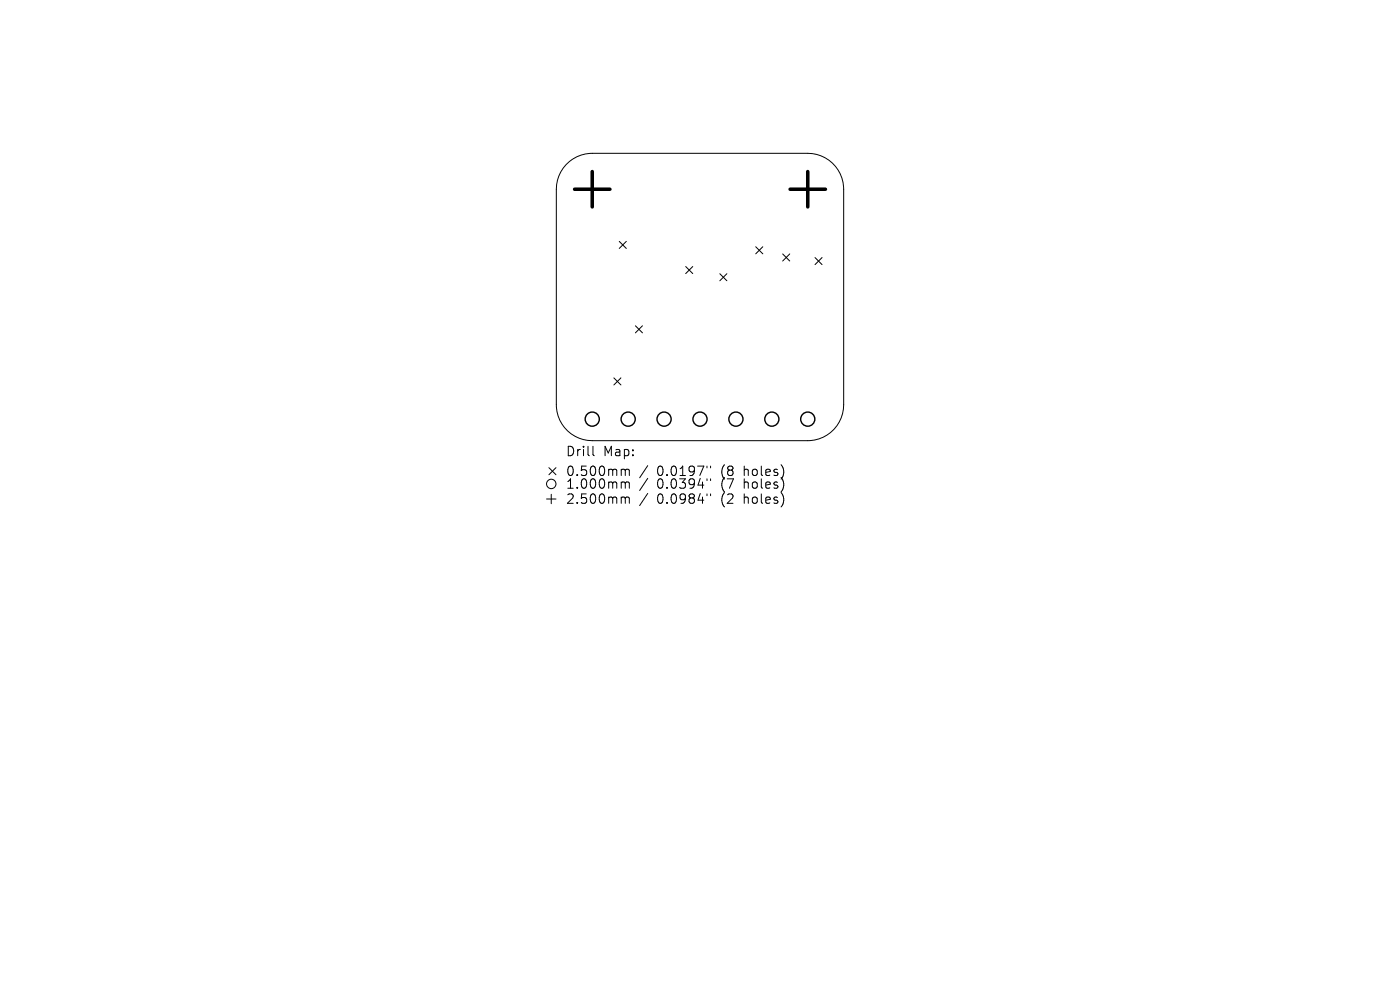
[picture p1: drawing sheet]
<svg xmlns="http://www.w3.org/2000/svg" width="297mm" height="210mm" viewBox="0 0 297 210" stroke-linecap="round" stroke-linejoin="round" font-family="sans-serif">
<defs><g id="words">
<g font-size="2.8">
<text x="119.9" y="97.1">Drill</text>
<text x="119.9" y="101.3">0.500mm</text>
<text x="128" y="97.1">Map:</text>
<text x="139.4" y="101.3">0.0197&quot;</text>
<text x="153.1" y="101.3">(8</text>
<text x="158.1" y="101.3">holes)</text>
<text x="119.9" y="104">1.000mm</text>
<text x="119.9" y="107.2">2.500mm</text>
<text x="139.4" y="104">0.0394&quot;</text>
<text x="139.4" y="107.2">0.0984&quot;</text>
<text x="153.1" y="104">(7</text>
<text x="153.1" y="107.2">(2</text>
<text x="158.1" y="104">holes)</text>
<text x="158.1" y="107.2">holes)</text>
</g>
</g></defs>
<g fill="none" stroke="#000" stroke-width=".21">
<path d="M120.1 34.9a7.6 7.6 0 0 1 5.5-2.4h45.8a7.6 7.6 0 0 1 7.6 7.6v45.8a7.6 7.6 0 0 1-7.6 7.6h-45.8a7.6 7.6 0 0 1-7.6-7.6v-45.8a7.6 7.6 0 0 1 2.1-5.2zM131.4 51.2l1.5 1.5M132.9 51.2l-1.5 1.5M145.5 56.5l1.5 1.5M147 56.5l-1.5 1.5M152.7 58.1l1.5 1.5M154.2 58.1l-1.5 1.5M160.3 52.3l1.5 1.5M161.8 52.3l-1.5 1.5M166 53.9l1.5 1.5M167.5 53.9l-1.5 1.5M172.9 54.6l1.5 1.5"/>
<path d="M174.4 54.6l-1.5 1.5M134.8 69.1l1.5 1.5M136.3 69.1l-1.5 1.5M116.4 99.2l1.5 1.5M117.9 99.2l-1.5 1.5M125.8 94.7v1.7l.3 .3M130.2 80.2l1.5 1.5M131.7 80.2l-1.5 1.5M132.1 99.5l.5 .1v.2M132.6 99.8l.3-.3 .5 .1 .1 1.3M132.6 99.8v1.1M137.4 98.8l-1.7 2.5"/>
<path d="M150 98.9v.4M150.7 98.9v.4M115.9 105.9h2M116.9 104.9v2M132.1 102.2l.5 .1v.2M132.1 105.4l.5 .1v.2M132.6 102.5v1.1M132.6 105.7v1.1M132.6 102.5l.3-.3 .5 .1 .1 1.3M132.6 105.7l.3-.3 .5 .1 .1 1.3M137.4 101.5l-1.7 2.5M137.4 104.7l-1.7 2.5"/>
<path d="M150 101.6v.4M150 104.8v.4M150.7 101.6v.4M150.7 104.8v.4"/>
<circle cx="116.9" cy="102.7" r="1"/>
</g>
<g fill="none" stroke="#000" stroke-width=".3">
<circle cx="125.6" cy="88.9" r="1.5"/>
<circle cx="133.3" cy="88.9" r="1.5"/>
<circle cx="140.9" cy="88.9" r="1.5"/>
<circle cx="148.5" cy="88.9" r="1.5"/>
<circle cx="156.1" cy="88.9" r="1.5"/>
<circle cx="163.7" cy="88.9" r="1.5"/>
<circle cx="171.4" cy="88.9" r="1.5"/>
</g>
<path d="M125.6 36.4v7.5M171.4 36.4v7.5M121.9 40.1h7.5M167.6 40.1h7.5" fill="none" stroke="#000" stroke-width=".75"/>
<use href="#words"/>
</svg>
